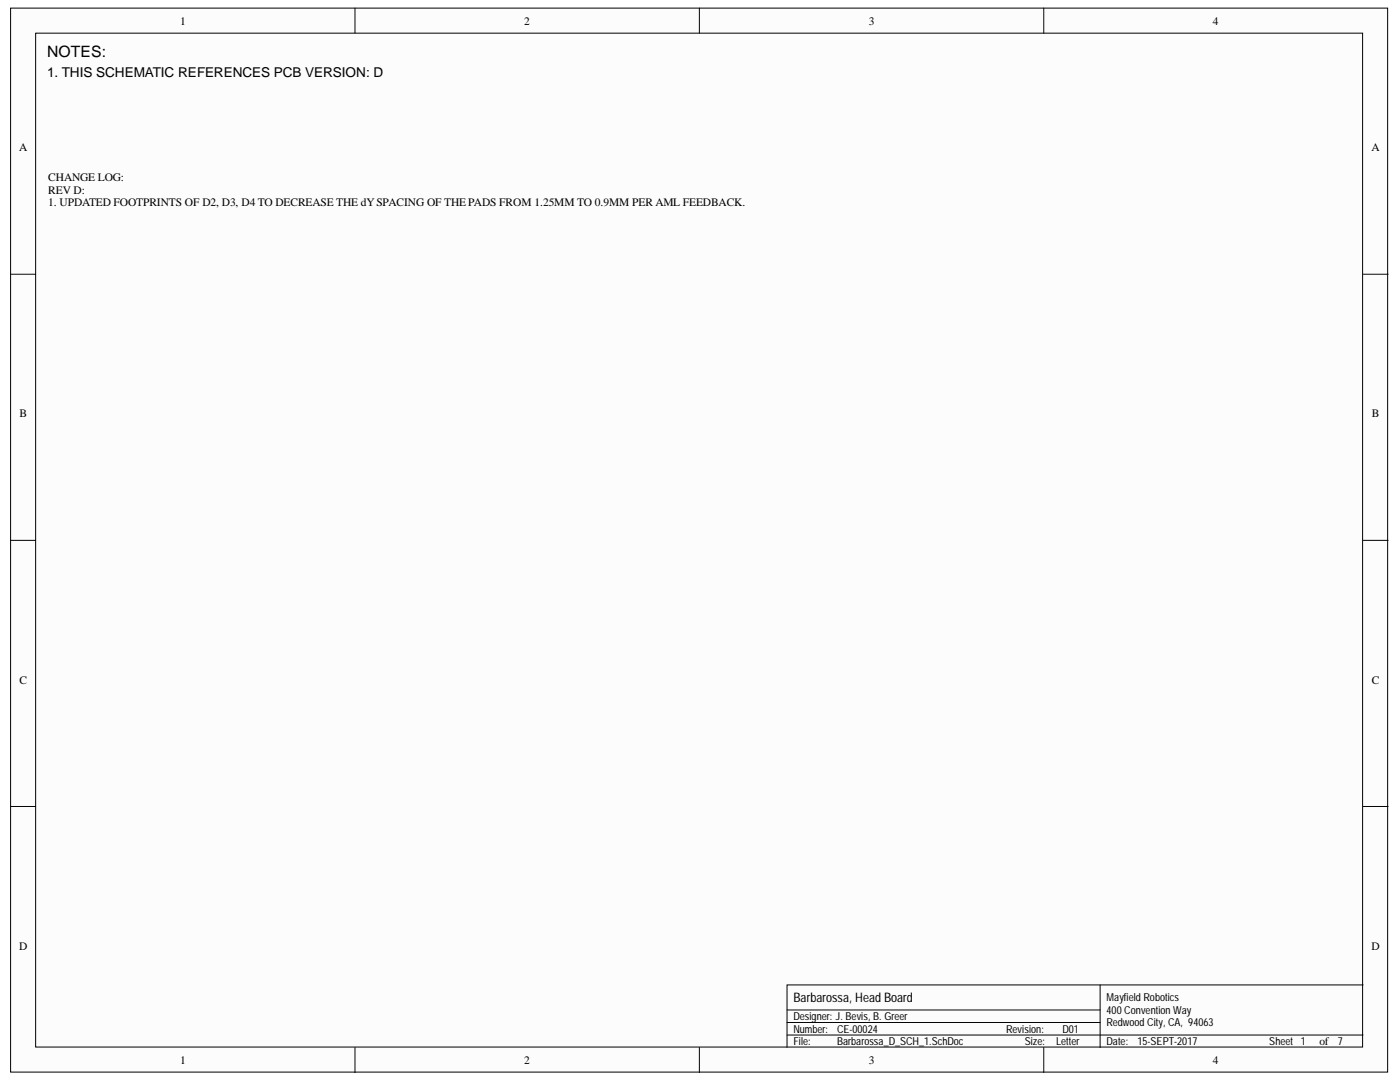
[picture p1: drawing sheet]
<svg xmlns="http://www.w3.org/2000/svg" width="279mm" height="216mm" viewBox="0 0 279 216" stroke-linecap="round" stroke-linejoin="round" font-family="sans-serif">
<defs><g id="words">
<text font-size="3.1" x="9.4" y="11.4">NOTES:</text>
<text font-size="2.7" x="9.4" y="15.3">1. THIS SCHEMATIC REFERENCES PCB VERSION: D</text>
<text font-size="2.6" x="158.3" y="200">Barbarossa, Head Board</text>
<g font-size="2.3">
<text x="35.9" y="4.9">1</text>
<text x="104.6" y="4.9">2</text>
<text x="173.4" y="4.9">3</text>
<text x="242.1" y="4.9">4</text>
<text x="3.8" y="30.2">A</text>
<text x="273.7" y="30.2">A</text>
<text x="9.6" y="36.1">CHANGE LOG:</text>
<text x="9.6" y="38.6">REV D:</text>
<text x="9.6" y="41.1">1. UPDATED FOOTPRINTS OF D2, D3, D4 TO DECREASE THE dYSPACING OF THE PADS FROM 1.25MM TO 0.9MM PER AML FEEDBACK.</text>
<text x="3.9" y="83.3">B</text>
<text x="273.8" y="83.3">B</text>
<text x="3.9" y="136.4">C</text>
<text x="273.8" y="136.4">C</text>
<text x="3.8" y="189.5">D</text>
<text x="273.7" y="189.5">D</text>
<text x="263.3" y="208.5">of</text>
<text x="35.9" y="212.2">1</text>
<text x="104.6" y="212.2">2</text>
<text x="173.4" y="212.2">3</text>
<text x="242.1" y="212.2">4</text>
</g>
<g font-size="2.2">
<text x="158.3" y="203.5">Designer: J. Bevis, B. Greer</text>
<text x="220.8" y="199.8">Mayfield Robotics</text>
<text x="220.8" y="202.4">400 Convention Way</text>
<text x="158.3" y="206.1">Number:</text>
<text x="158.3" y="208.5">File:</text>
<text x="167" y="206.1">CE-00024</text>
<text x="167" y="208.5">Barbarossa_D_SCH_1.SchDoc</text>
<text x="200.8" y="206.1">Revision:</text>
<text x="204.5" y="208.5">Size:</text>
<text x="210.8" y="208.5">Letter</text>
<text x="212" y="206.1">D01</text>
<text x="220.8" y="204.8">Redwood City, CA, 94063</text>
<text x="220.8" y="208.5">Date:</text>
<text x="227" y="208.5">15-SEPT-2017</text>
<text x="253.3" y="208.5">Sheet 1</text>
<text x="267" y="208.5">7</text>
</g>
</g></defs>
<g fill="#fffcf8" stroke="#000" stroke-width=".2">
<path d="M2.1 1.6h274.8v212.3h-274.8z"/>
<path d="M7.1 6.6h264.8v202.3h-264.8z"/>
</g>
<g fill="none" stroke="#000" stroke-width=".2">
<path d="M70.8 1.6v5M139.6 1.6v5M208.3 1.6v5M2.1 54.7h5M272 54.7h5M2.1 107.8h5M272 107.8h5M2.1 160.9h5M272 160.9h5M219.6 196.5v12.5M272 196.5h-114.9v12.5M70.8 209v5"/>
<path d="M139.6 209v5M157.1 206.5h114.9M157.1 204h62.5M157.1 201.5h62.5M208.3 209v5"/>
</g>
<use href="#words"/>
</svg>
